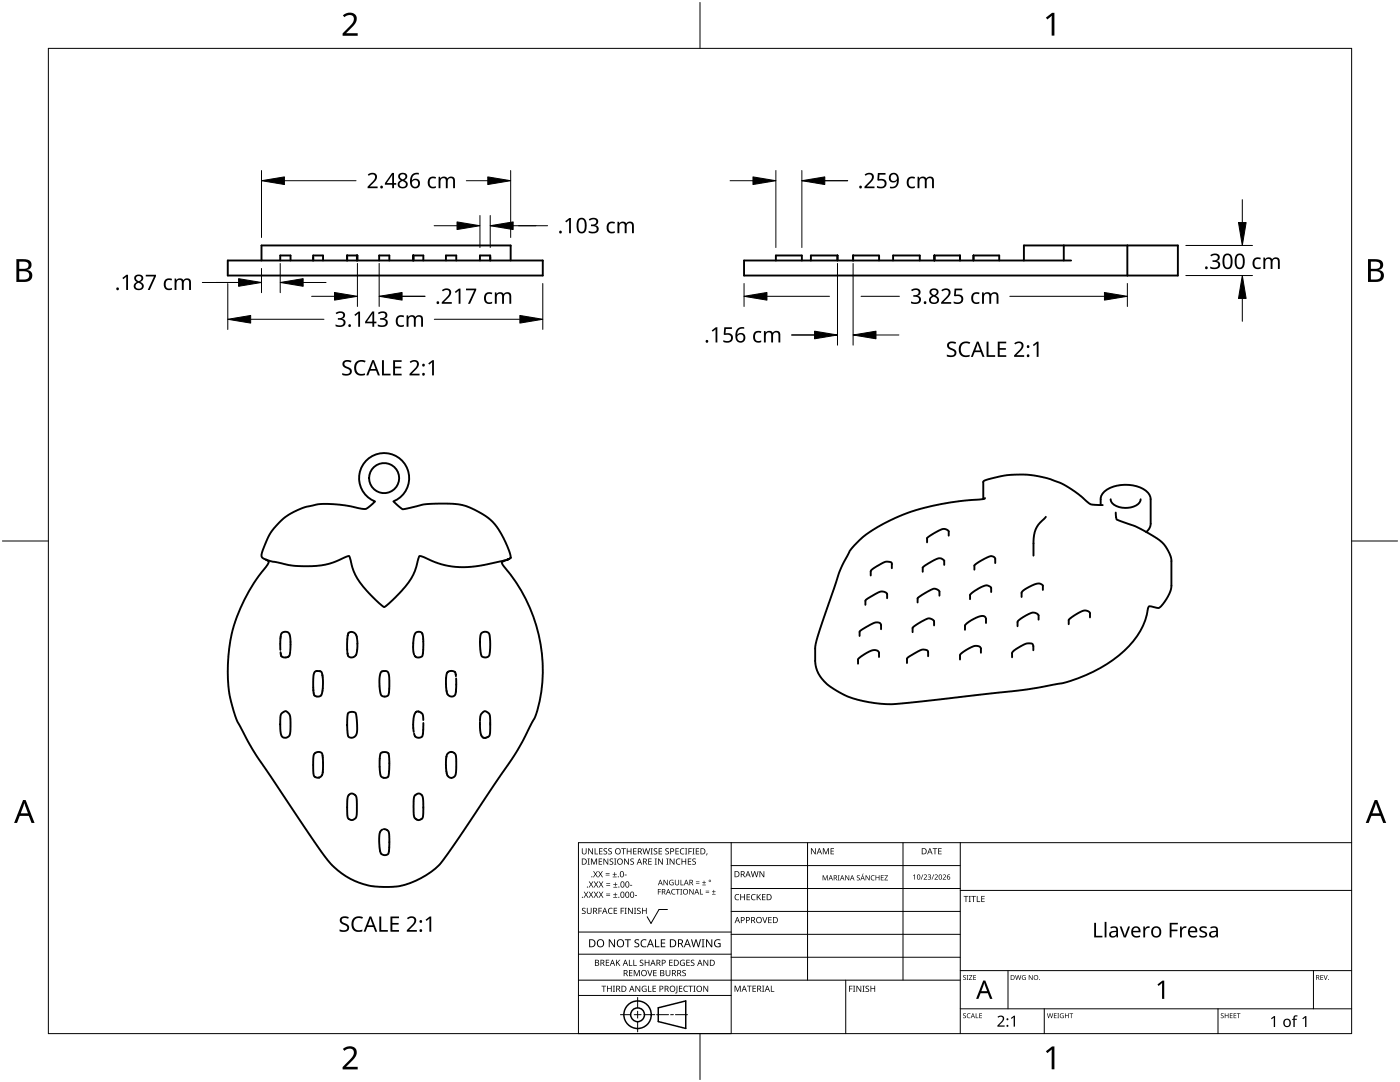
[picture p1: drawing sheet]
<svg xmlns="http://www.w3.org/2000/svg" width="279mm" height="216mm" viewBox="0 0 279 216" stroke-linecap="round" stroke-linejoin="round" font-family="sans-serif">
<g fill="none" stroke="#000" stroke-width=".38">
<path d="M45.5 52h62.8v3h-62.8zM52.2 52v-3h49.7v3M55.9 52v-1h2.1v1M62.5 51.3v.7v-1h2v1M69.3 51v1M69.3 51h2v1M71.2 51v1M71.3 51v1M75.7 52v-1h2v1M82.4 51l.1 1zM82.5 51h2v1M82.5 51v1"/>
<path d="M89 52v-1h2.1v1M95.8 52v-1h2v1M154.8 52v-1h5.2v1M167.1 51h-5.3v1M167.1 51v1zM167.1 51h.1M170.3 51h.1M170.3 51v1zM170.3 51h5.1v1M178.2 52v-1h5.4v1M186.5 51v1M186.5 51h.1"/>
<path d="M191.6 51v1zM191.6 51h-5.1M194.3 51v1zM194.3 51h.1M194.3 51h5.1v1M204.3 52v-3h30.8v6h-86.6v-3h65.3M212.3 49v3M225 49v6M196.2 99.6v-3.4a1.49 1.49 0 0 1 1.4-.7 19.5 19.5 0 0 1 19.9 5l.5 .2 1.7 .1M196.2 99.6a52.8 52.8 0 0 0-17.4 3.7 21.6 21.6 0 0 0-8.6 5.9l-.7 .9a29.6 29.6 0 0 0-3.2 7.7l-2.1 6a26.5 26.5 0 0 0-1.5 5.6v2.5a7.3 7.3 0 0 0 4.2 5.9 21.7 21.7 0 0 0 12.5 2.6l14.9-1.6a144.7 144.7 0 0 0 17.4-2.4 28.3 28.3 0 0 0 14.4-8.4 13.3 13.3 0 0 0 3.1-6.8l.3-.2 1.7 .3a6.5 6.5 0 0 0 2.6-4.4v-4.9a6.8 6.8 0 0 0-4.1-5.3l-.9-.6M196.6 99.4l-.4 .2M221.7 99.6a1.81 1.81 0 0 0 1.6 1.6 4.1 4.1 0 0 0 4.1-1l.2-.6"/>
<path d="M53.1 111.7l.5 .4-.1 .4a32.3 32.3 0 0 0-7.8 25.2l.9 4.1 1 2.5a75 75 0 0 0 7.1 11.6l5.9 8.9a67 67 0 0 0 6 8.1 15 15 0 0 0 23.2-3.2l7.7-11.5a93.8 93.8 0 0 0 8.5-13.8l.6-.9a29.4 29.4 0 0 0-1.7-24 48 48 0 0 0-4.7-7.1v-.3l.9-.4M53.1 111.7l1.3 .4a31.3 31.3 0 0 0 8.8 .8 21.5 21.5 0 0 0 6.4-2l.1 .1a14.8 14.8 0 0 0 4.8 8.3l.9 .8a2.22 2.22 0 0 0 1.3 1l1.3-1a20.5 20.5 0 0 0 4.8-6.1l.9-3h.5a18 18 0 0 0 14.2 1.4l3-.8-.3 .1M53.1 111.7a.98 .98 0 0 1-.8-1.6 12.8 12.8 0 0 1 11-9.4 27.5 27.5 0 0 1 9.1 .8l.6 .1 .3-.2 1.6-1.3a5 5 0 0 1-2.2-7.7 5 5 0 0 1 7.9 0 5 5 0 0 1-2.1 7.6l1 .9a1.23 1.23 0 0 0 1 .7l.5-.1a23.9 23.9 0 0 1 12-.5 12.1 12.1 0 0 1 7 5.4 11.7 11.7 0 0 1 1.9 4.8l-.8 .5M177 119.4v-.8a1.4 1.4 0 0 0-2-.2l-.9 .5a2.47 2.47 0 0 0-1.4 1v.8M178 113.4v-.9a.54 .54 0 0 0-.8-.4 6.2 6.2 0 0 0-3.2 1.5l-.2 .4v.8M187.5 118.9l-.1-1.1-.7-.3h-.4l-3.1 1.7-.1 1M188.4 112.7v-.8a1.3 1.3 0 0 0-2-.1l-2.2 1.3-.1 1M189.3 106.9v-.8a1.28 1.28 0 0 0-1.9-.2l-2.3 1.4-.1 .9M197.8 118.1v-.8a1.21 1.21 0 0 0-1.7-.3l-1.6 .9a1.27 1.27 0 0 0-.9 1.7M198.6 112.4v-.4a.74 .74 0 0 0-.7-1l-.8 .2a6.4 6.4 0 0 0-2.6 1.7v.8M208.1 117.7v-.9a1.42 1.42 0 0 0-1.8-.1 4.3 4.3 0 0 0-2.4 1.6v.8M208.7 103.1l-.1 .2a5.6 5.6 0 0 0-2.3 5.1v2.5"/>
<path d="M219.7 100.8a3 3 0 0 1 2.5-3.7 7.1 7.1 0 0 1 6.9 1.2l.3 .5 .2 .8v4.9a1.97 1.97 0 0 1-.8 1.6M219.7 100.8h.4M222.7 102.3l.2 1.4 3.5 1.2 2.4 1.2M56 129.7v-2.3a.99 .99 0 0 1 .7-1.3 .99 .99 0 0 1 1.2 .8v2.9M57.9 130a1.04 1.04 0 0 1-.5 1.1 1.04 1.04 0 0 1-1.3-.2l-.1-.8M63.2 139a.62 .62 0 0 1-.6-.7l-.1-2.3a2.07 2.07 0 0 1 .6-2.1h.5a.69 .69 0 0 1 .7 .9l.2 1.3-.1 1.7a.96 .96 0 0 1-1 1.2h-.2M69.3 130.1l.1 .7M69.4 126.8l-.1 3.1M69.4 126.8h.1M69.5 126.4l-.1 .4M69.5 126.4a.99 .99 0 0 1 1.1-.2 .99 .99 0 0 1 .6 .8l.1 .5M71.3 127.6v1.8a1.46 1.46 0 0 1-1 1.8h-.4l-.4-.4"/>
<path d="M75.7 136.9v-1a2.43 2.43 0 0 1 .4-1.9l.8-.1a.87 .87 0 0 1 .8 1.2l-.1 2.9a.87 .87 0 0 1-.7 1 .87 .87 0 0 1-1-.7l-.2-1.4M82.6 130.6l-.1-1.1 .1-2.3a1.01 1.01 0 0 1 .4-1 1.01 1.01 0 0 1 1 0h.1a5.1 5.1 0 0 1 .4 2.9l-.1 1.4a.9 .9 0 0 1-.7 .7 .9 .9 0 0 1-.9-.4M91 134.9l-.1-.3a.72 .72 0 0 0-.9-.7h-.2a.99 .99 0 0 0-.8 1.3v1.8M91 135.4v2.3a.98 .98 0 0 1-.9 1.3 .98 .98 0 0 1-1-1.2l-.1-.7M96.1 126.3a.99 .99 0 0 1 1.2-.1 .99 .99 0 0 1 .5 1.1 8.2 8.2 0 0 1-.2 3.6 .91 .91 0 0 1-1.1 .3 .91 .91 0 0 1-.6-.9 7.3 7.3 0 0 1 .1-3.9zM175.4 131.1v-.8a1.11 1.11 0 0 0-1.7-.4l-1.3 .7-1.1 .8-.1 1M175.8 125.6v-.9a1.1 1.1 0 0 0-1.8-.2l-1 .6a2.48 2.48 0 0 0-1.4 1v.8M185.2 130.9v-.6a.85 .85 0 0 0-1.3-.6l-1 .5a3.6 3.6 0 0 0-1.9 1.3v.8M186.4 124.8v-.7a1.15 1.15 0 0 0-1.7-.5l-.6 .3a3.8 3.8 0 0 0-2 1.4v.8M195.8 130.3v-.8a1.15 1.15 0 0 0-1.9-.4 4 4 0 0 0-2.3 1.7v.8M196.8 124.3v-.9a.96 .96 0 0 0-1.6-.3 6.2 6.2 0 0 0-2.6 1.7v.9M206.2 129.8v-1.1l-.5-.3a5.4 5.4 0 0 0-3.7 1.7v1.1"/>
<path d="M207.3 123.6v-.8a1.35 1.35 0 0 0-2-.3 4 4 0 0 0-2.2 1.6v.9M217.5 123.2v-.8a1.32 1.32 0 0 0-2-.3 5 5 0 0 0-2.2 1.6v.9M56.2 142.3a.84 .84 0 0 1 .9-.4 .84 .84 0 0 1 .7 .7l.2 2a2.89 2.89 0 0 1-.5 2.4 .89 .89 0 0 1-1 .2 .89 .89 0 0 1-.5-.9l-.1-1.7a3.4 3.4 0 0 1 .3-2.3zM62.5 152.7a3.2 3.2 0 0 0 .3 2.3l.9 .2M63.7 155.2h.1M64.4 151.6v-.8a.94 .94 0 0 0-1.1-.8 .94 .94 0 0 0-.8 1.1v1.5M64.5 151.8l-.1 1.8a1.39 1.39 0 0 1-.7 1.6M69.5 142.3a.98 .98 0 0 1 1.6 .2l.1 1.1a6.1 6.1 0 0 1-.2 3.1 .88 .88 0 0 1-1.1 .5 .88 .88 0 0 1-.5-1 10.7 10.7 0 0 1 .1-3.9zM69.6 158.6a.94 .94 0 0 1 1.1-.1 .94 .94 0 0 1 .5 1v.7a6.9 6.9 0 0 1-.2 3l-.8 .4-.6-.2a2.43 2.43 0 0 1-.3-1.9 4.8 4.8 0 0 1 .3-2.9zM76.3 150.1l-.3 .2-.2 .7v2.2l.1 1.4a.92 .92 0 0 0 1.5 .5M76.4 150.1a.84 .84 0 0 1 .9 0 .84 .84 0 0 1 .3 .8l.1 2.6-.3 1.5M82.8 158.7a.93 .93 0 0 1 1.2-.2 .93 .93 0 0 1 .4 1l.1 2.7a1 1 0 0 1-.6 1.3l-.1 .1a1.01 1.01 0 0 1-1.2-1.1l-.1-.7a6.3 6.3 0 0 1 .3-3.1z"/>
<path d="M83 142.1l-.1 .1a7.1 7.1 0 0 0-.3 3.9M83 142.1h.1M83.2 142l-.2 .1M83.5 142h-.3M83.5 142h.1M83.6 142a1.29 1.29 0 0 1 .9 1.7M84.5 144.3l-.1 2a.88 .88 0 0 1-.6 .9 .88 .88 0 0 1-1.1-.5l-.1-.3M89 153.3l.1 .9a1.05 1.05 0 0 0 1 1M89.1 151l-.1 2.2M89.1 151h.1M90.1 150a1.04 1.04 0 0 0-1 1M90.1 150h.1"/>
<path d="M90.1 150a1.11 1.11 0 0 1 .9 1.5l.1 1.1a3.1 3.1 0 0 1-.4 2.4l-.6 .2M95.8 144l.1 2.3 .3 .6 .4 .3M95.8 143.8v-.6a1.04 1.04 0 0 1 1.3-1.2l.3 .2a3.6 3.6 0 0 1 .4 2.7v.9a1.06 1.06 0 0 1-.9 1.4M96.6 147.2h.2M96.9 147.2h-.1M76.3 165.5l-.3 .3a7.6 7.6 0 0 0-.1 4.3 .98 .98 0 0 0 1.5 .4M76.6 165.4a1.1 1.1 0 0 1 1.1 1.5v2.4l-.2 1.1"/>
<circle cx="76.7" cy="95.4" r="3"/>
</g>
<path d="M9.7 9.7h260v196.5h-260z" fill="none" stroke="#000" stroke-width=".2"/>
<path d="M139.7 .5v9.2M.5 108h9.2M269.7 108h9.2M139.7 206.2v9.2" fill="none" stroke="#000" stroke-width=".2"/>
<g fill="#000">
<path d="M68.4 3.1a1.64 1.64 0 0 1 2.8 .4 2.52 2.52 0 0 1-1.2 2.2l-.9 .9h2.3v.5h-3v-.4l1.2-1.2a1.95 1.95 0 0 0 .9-2.2 1.23 1.23 0 0 0-1.8 .1zM208.7 3.5l1.3-.9h.4v4.5h-.5v-4l-.9 .8zM68.4 209.3a1.64 1.64 0 0 1 2.8 .4 2.52 2.52 0 0 1-1.2 2.2l-.9 1h2.3v.5h-3v-.5l1.2-1.2a1.95 1.95 0 0 0 .9-2.1 1.23 1.23 0 0 0-1.8 .1zM208.7 209.8l1.3-1h.4v4.6h-.5v-4l-.9 .7z"/>
<path d="M3.3 51.7h1.3a1.28 1.28 0 0 1 1.7 1.3 1.04 1.04 0 0 1-.9 .9 1.23 1.23 0 0 1 1 1.5 1.23 1.23 0 0 1-1.5 .9h-1.6zM3.8 54.1v1.7h1a.86 .86 0 0 0 1-.9 .86 .86 0 0 0-1.1-.8zM3.8 52.2v1.4h.9a.78 .78 0 0 0 1-.7 .78 .78 0 0 0-1.1-.7z"/>
<path d="M273 51.7h1.3a1.28 1.28 0 0 1 1.7 1.3 1.04 1.04 0 0 1-.8 .9 1.23 1.23 0 0 1 1 1.5 1.23 1.23 0 0 1-1.6 .9h-1.6zM273.6 54.1v1.7h.9a.86 .86 0 0 0 1.1-.9 .86 .86 0 0 0-1.1-.8zM273.6 52.2v1.4h.8a.78 .78 0 0 0 1-.7 .78 .78 0 0 0-1.1-.7z"/>
<path d="M4.6 159.6h.5l1.8 4.6h-.6l-.6-1.4h-1.8l-.5 1.4h-.6zM4.8 160.2l-.7 2.1h1.5z"/>
<path d="M274.3 159.6h.6l1.7 4.6h-.6l-.5-1.4h-1.8l-.6 1.4h-.5zM274.6 160.2l-.7 2.1h1.4z"/>
</g>
<g fill="none" stroke="#000" stroke-width=".2">
<path d="M145.9 168.1v38.1h-30.5v-38.1h154.3M145.9 172.7h45.7M145.9 177.3h45.7M161.2 168.1v27.5M180.2 168.1v27.5M191.6 168.1v38.1M191.6 177.7h78.1M115.4 198.6h30.5M115.4 195.6h76.2M115.4 190.4h30.5M115.4 186h30.5M127.3 199v2.1"/>
<path d="M133.2 181.5h-1.7l-1.6 2.8-.7-1.4M145.9 181.9h45.7M145.9 186.4h45.7M145.9 191h45.7M168.8 195.6v10.6M191.6 193.7h78.1M201.2 193.7v7.6M262.1 193.7v7.6M123.8 202.5h2.1M126.6 202.5h1.3M127.3 201.8v1.4M127.3 203.8v2.1"/>
<path d="M128.6 202.5h2.1M131 202.5h2.4M133.8 202.5h.6M134.8 202.5h2.4M191.6 201.3h78.1M208.4 201.3v4.9M243.1 201.3v4.9"/>
</g>
<g fill="#000">
<path d="M116.1 169.3h.2v.8a.32 .32 0 0 0 .3 .3 .32 .32 0 0 0 .3-.3v-.8h.2v.8a.47 .47 0 0 1-.5 .4 .47 .47 0 0 1-.5-.5zM116.5 177.9h.2l.3 .5 .3-.5h.1l-.4 .6 .4 .6h-.1l-.3-.5-.4 .5h-.1l.4-.6zM117.3 171.3h.4l-.1 .1v1l.1 .1h-.4l.1-.1v-1zM117.4 169.3h.2l.6 1v-1h.1v1.2h-.1l-.7-1v1h-.1zM117.5 177.9h.2l.3 .5 .3-.5h.1l-.4 .6 .4 .6h-.1l-.4-.5-.3 .5h-.1l.4-.6zM117.5 175.9h.2l.3 .5 .3-.5h.1l-.4 .6 .5 .6h-.2l-.3-.5-.4 .5h-.1l.4-.6zM117.9 171.3h.3l.3 1 .4-1h.3v1.2h-.2v-1l-.4 1h-.1l-.4-1v1h-.2zM118.7 169.3h.1v1h.6v.2h-.7zM118.4 173.8h.1l.3 .5 .3-.5h.2l-.4 .6 .4 .7h-.1l-.4-.6-.3 .6h-.1l.4-.7zM118.5 177.9h.2l.2 .5 .3-.5h.2l-.4 .6 .4 .6h-.1l-.4-.5-.3 .5h-.1l.4-.6zM118.5 175.9h.2l.3 .5 .3-.5h.1l-.4 .6 .4 .6h-.1l-.3-.5-.4 .5h-.1l.4-.6zM119.5 171.3h.7v.1h-.6v.4h.5v.2h-.5v.4h.6v.1h-.7z"/>
<path d="M119.6 169.3h.6v.1h-.5v.4h.5v.1h-.5v.4h.5v.2h-.6zM119.4 173.8h.1l.3 .5 .3-.5h.2l-.4 .6 .4 .7h-.1l-.4-.6-.3 .6h-.2l.5-.7zM119.5 177.9h.1l.3 .5 .3-.5h.2l-.4 .6 .4 .6h-.1l-.4-.5-.3 .5h-.1l.4-.6zM119.5 175.9h.2l.3 .5 .3-.5h.1l-.4 .6 .4 .6h-.1l-.4-.5-.3 .5h-.1l.4-.6zM120.9 174.6h.8v.1h-.8zM120.9 174.2h.8v.1h-.8zM121 178.7h.8v.1h-.8zM121 178.3h.8v.1h-.8zM121 176.6h.8v.1h-.8zM121 176.3h.8v.1h-.8zM120.5 169.4l.4-.1h.3l-.1 .1a.25 .25 0 0 0-.4-.1 .25 .25 0 0 0 0 .4l.4 .3 .1 .2-.3 .3-.5-.1v-.1h.2a.27 .27 0 0 0 .4-.1 .27 .27 0 0 0-.3-.3l-.2-.2zM120.4 171.3h.2l.7 1-.1-1h.2v1.2h-.2l-.6-1v1h-.2z"/>
<path d="M121.4 169.4l.5-.1h.2v.1a.25 .25 0 0 0-.4-.1 .25 .25 0 0 0 0 .4l.4 .3v.2l-.2 .3-.5-.1v-.1h.1a.27 .27 0 0 0 .5-.1 .27 .27 0 0 0-.4-.3l-.2-.2zM122.3 174.9h.8v.2h-.8zM122.4 179h.8v.1h-.8zM122.4 177h.8v.1h-.8zM121.7 171.4l.4-.1 .3 .1-.1 .1a.25 .25 0 0 0-.4-.1 .25 .25 0 0 0 0 .4 .42 .42 0 0 1 .5 .5 .42 .42 0 0 1-.7 .2l-.1-.2 .2 .1a.27 .27 0 0 0 .5-.2 .27 .27 0 0 0-.4-.3l-.2-.2zM122.6 174h.1v.4h.4v.1h-.4v.4h-.1v-.4h-.3v-.1h.3zM122.7 178.1h.1v.4h.4v.1h-.4v.3h-.1v-.3h-.3v-.1h.3zM122.7 176.1h.2v.3h.3v.2h-.3v.3h-.2v-.3h-.3v-.2h.3zM122.6 171.3h.4l-.1 .1v1l.1 .1h-.4l.1-.1v-1zM124 169.3h.9v.1h-.4v1.1h-.1v-1.1h-.4zM124.7 174.5h.4v.2h-.4zM124.6 171.3h.1l.7 1v-1h.1v1.2h-.2l-.6-1v1h-.1z"/>
<path d="M125.7 176.6h.5v.1h-.5zM125.1 169.3h.1v.5h.7v-.5h.1v1.2h-.1v-.6h-.7v.6h-.1zM125.8 171.4l.5-.1 .2 .1v.1a.25 .25 0 0 0-.4-.1 .25 .25 0 0 0 0 .4 .42 .42 0 0 1 .4 .5 .42 .42 0 0 1-.7 .2v-.2l.1 .1a.27 .27 0 0 0 .5-.2 .27 .27 0 0 0-.4-.3l-.2-.2zM126.7 178.6h.4v.2h-.4zM126.4 169.3h.6v.1h-.5v.4h.5v.1h-.5v.4h.5v.2h-.6zM128.2 169.3h.2l.2 1 .3-1h.2l.2 1 .3-1h.1l-.3 1.2h-.1l-.3-1.1-.3 1.1h-.2zM129.4 171.3h.7v.1h-.6v.4h.5v.2h-.5v.4h.6v.1h-.7zM129.8 169.3h.5l-.2 .1v1l.2 .1h-.5l.2-.1v-1zM130.7 171.3h.4l-.1 .1v1l.1 .1h-.4l.1-.1v-1zM130.5 169.4l.4-.1h.3l-.1 .1a.25 .25 0 0 0-.4-.1 .25 .25 0 0 0 0 .4l.4 .3 .1 .2-.2 .3-.6-.1v-.1h.2a.27 .27 0 0 0 .4-.1 .27 .27 0 0 0-.3-.3l-.2-.2zM131.3 177.4h.6v.1h-.5v.4h.5v.1h-.5v.5h-.1zM131.4 169.3h.7v.1h-.5v.4h.5v.1h-.5v.4h.5v.2h-.7z"/>
<path d="M131.3 171.3h.2l.7 1v-1h.1v1.2h-.2l-.6-1v1h-.2zM132.4 175.6h.2l.6 .9v-.9h.1v1h-.2l-.6-.9v.9h-.1zM133 171.3h.4l-.1 .1v1l.1 .1h-.4l.1-.1v-1zM132.8 169.4l.4-.1h.3l-.1 .1a.25 .25 0 0 0-.3-.1 .25 .25 0 0 0 0 .4l.4 .3v.2l-.2 .3-.5-.1v-.1h.1a.27 .27 0 0 0 .5-.1 .27 .27 0 0 0-.4-.3l-.2-.2zM133.7 175.7l.5-.2 .2 .1v.1a.45 .45 0 0 0-.7 .4 .45 .45 0 0 0 .6 .4v-.3h-.2v-.1h.3v.5a.6 .6 0 0 1-.8-.1 .6 .6 0 0 1 .1-.8zM134.1 177.5l.4-.1h.3l-.1 .2a.44 .44 0 0 0-.6 .4 .44 .44 0 0 0 .6 .3 .52 .52 0 0 1-.7 0 .52 .52 0 0 1 .1-.8zM133.6 171.3h.2l.7 1v-1h.1v1.2h-.2l-.6-1v1h-.2zM134.9 177.4h.8v.1h-.4v1h-.1v-1h-.3zM135 171.5l.5-.2 .3 .1-.1 .1a.49 .49 0 0 0-.7 .4 .49 .49 0 0 0 .7 .5 .52 .52 0 0 1-.6 0 .52 .52 0 0 1-.2-.6zM134.8 169.3h.7v.1h-.6v.4h.5v.1h-.5v.4h.6v.2h-.7zM134.7 175.6h.1v.7a.28 .28 0 0 0 .3 .2 .28 .28 0 0 0 .3-.2v-.7h.1v.7a.42 .42 0 0 1-.4 .4 .42 .42 0 0 1-.4-.4zM135.8 175.6h.2v.9h.4v.1h-.6z"/>
<path d="M135.8 177.4h.3l-.1 .1v.9l.1 .1h-.3l.1-.1v-.9zM135.8 169.4l.4-.1h.4l-.1 .1h-.2a.49 .49 0 0 0-.4 .6 .49 .49 0 0 0 .7 .3 .52 .52 0 0 1-.7 .1 .52 .52 0 0 1-.2-.6zM136 171.3h.2v.5h.6v-.5h.1v1.2h-.1v-.5h-.6v.5h-.2zM136.7 169.3h.5l-.2 .1v1l.2 .1h-.5l.2-.1v-1zM137.4 169.3h.7v.1h-.6v.4h.5v.2h-.5v.5h-.1zM137.3 171.3h.7v.1h-.6v.4h.5v.2h-.5v.4h.6v.1h-.7zM137.6 177.4h.1l.6 .9v-.9h.1v1.1h-.1l-.6-.9v.9h-.1zM138.2 169.3h.4l-.1 .1v1l.1 .1h-.4l.1-.1v-1zM138.9 176.2h.7v.1h-.7zM138.9 175.9h.7v.1h-.7zM138.2 171.4l.4-.1 .3 .1-.1 .1a.25 .25 0 0 0-.4-.1 .25 .25 0 0 0 0 .4 .42 .42 0 0 1 .5 .5 .42 .42 0 0 1-.7 .2l-.1-.2 .2 .1a.27 .27 0 0 0 .5-.2 .27 .27 0 0 0-.4-.3l-.2-.2zM138.9 169.3h.6v.1h-.5v.4h.5v.1h-.5v.4h.5v.2h-.6z"/>
<path d="M139.7 177.4h.1v1h.5v.1h-.6zM140.1 176.5h.8v.1h-.8zM140.5 175.7h.1v.3h.3v.2h-.3v.3h-.1v-.3h-.4v-.2h.4zM140.8 178h.7v.2h-.7zM140.8 177.7h.7v.1h-.7zM141 170.3h.2l-.3 .4zM142.1 178.4h.7v.1h-.7zM142.4 177.6h.1v.3h.3v.1h-.3v.3h-.1v-.3h-.3v-.1h.3zM146.8 178.6l.4-.2 .3 .1v.1a.49 .49 0 0 0-.7 .4 .49 .49 0 0 0 .7 .5 .52 .52 0 0 1-.7 0 .52 .52 0 0 1-.2-.6zM147.7 178.4h.2v.5h.6v-.5h.2v1.2h-.2v-.5h-.6v.5h-.2zM149 178.4h.7v.1h-.5v.4h.4v.2h-.4v.4h.5v.1h-.7zM150 178.6l.5-.2 .3 .1-.1 .1a.49 .49 0 0 0-.7 .4 .49 .49 0 0 0 .8 .5 .52 .52 0 0 1-.7 0 .52 .52 0 0 1-.2-.6z"/>
<path d="M149.8 173.8h.2l.3 1.1 .2-1.1h.2l.3 1.1 .2-1.1h.2l-.3 1.2h-.2l-.3-1-.3 1h-.1zM151 178.4h.2v.6l.5-.6h.2l-.5 .5 .5 .7h-.2l-.4-.6-.1 .6h-.2zM151.6 173.8h.1l.7 1v-1h.1v1.2h-.1l-.7-1v1h-.1zM152.1 178.4h.7v.1h-.6v.4h.5v.2h-.5v.4h.6v.1h-.7zM161.8 169.3h.2l.7 1v-1h.1v1.2h-.2l-.6-1v1h-.2zM164.2 174.6h.2l.3 .9 .3-.9h.2v1.1h-.1v-.9l-.5 .9-.3-.9v.9h-.1zM164.2 169.3h.2l.4 .9 .4-.9h.2v1.2h-.1v-1.1l-.4 1.1h-.1l-.4-1.1v1.1h-.2zM165.8 169.3h.6v.1h-.5v.4h.5v.1h-.5v.4h.5v.2h-.6zM167.2 174.6h.4l-.2 .1v.9l.2 .1h-.4l.1-.1v-.9zM168.7 174.6h.1l.6 .9v-.9h.1v1.1h-.2l-.5-.9v.9h-.1zM171 174.7l.4-.1 .2 .1v.1a.24 .24 0 0 0-.4-.1 .24 .24 0 0 0-.1 .3 .24 .24 0 0 0 .3 .1l.2 .2-.1 .3-.4 .1-.1-.2a.26 .26 0 0 0 .4 .1 .26 .26 0 0 0 .1-.4 .26 .26 0 0 0-.4-.1zM172.2 174.3h.1l-.2 .3z"/>
<path d="M172.7 174.6h.2l.5 .9v-.9h.2v1.1h-.2l-.5-.9v.9h-.2zM173.9 174.8l.4-.2 .2 .1v.1a.41 .41 0 0 0-.6 .4 .41 .41 0 0 0 .6 .3 .48 .48 0 0 1-.7 0 .48 .48 0 0 1 .1-.7zM174.7 174.6h.2v.5h.5v-.5h.1v1.1h-.1v-.5h-.5v.5h-.2zM175.8 174.6h.6v.2h-.5v.3h.4v.1h-.4v.4h.5v.1h-.6zM176.5 174.6h.7l-.5 .9h.5v.2h-.7l.5-.9h-.5zM182.2 174.7l.4-.2v1h-.1v-.9l-.2 .2zM184.1 174.5h.2l-.4 1h-.1zM184.4 174.6a.37 .37 0 0 1 .5 0 .37 .37 0 0 1-.2 .6l-.2 .2h.5v.1h-.7l.3-.4a.27 .27 0 0 0 .3-.3 .27 .27 0 0 0-.4-.2zM185.2 174.6h.5l.1 .2-.2 .2a.32 .32 0 0 1 .2 .4 .32 .32 0 0 1-.5 .1l-.1-.1a.26 .26 0 0 0 .3 .1 .26 .26 0 0 0 .1-.4l-.3-.2a.23 .23 0 0 0 .3 0 .23 .23 0 0 0-.1-.4 .23 .23 0 0 0-.3 .2zM186.3 174.5h.1l-.4 1h-.1zM186.1 169.3h.9v.1h-.3v1.1h-.2v-1.1h-.4zM186.5 174.6a.37 .37 0 0 1 .6 0 .37 .37 0 0 1-.2 .6l-.2 .2h.5v.1h-.7l.3-.4a.27 .27 0 0 0 .2-.3 .27 .27 0 0 0-.3-.2z"/>
<path d="M187.2 169.3h.7v.1h-.5v.4h.5v.1h-.5v.4h.5v.2h-.7zM188.2 174.6a.37 .37 0 0 1 .5 0 .37 .37 0 0 1-.2 .6l-.2 .2h.5v.1h-.7l.3-.4a.27 .27 0 0 0 .3-.3 .27 .27 0 0 0-.4-.2zM192.3 178.8h.9v.1h-.3v1.1h-.2v-1.1h-.4zM193.3 178.8h.5l-.2 .1v1l.2 .1h-.5l.2-.1v-1zM193.8 178.8h1v.1h-.4v1.1h-.2v-1.1h-.4zM194.9 178.8h.2v1.1h.5v.1h-.7zM195.8 178.8h.7v.1h-.5v.4h.5v.1h-.5v.5h.5v.1h-.7zM116.2 181.3l.4-.2 .3 .1-.1 .1a.25 .25 0 0 0-.4-.1 .25 .25 0 0 0 0 .4l.4 .2 .1 .3-.3 .3-.5-.1v-.1h.2a.27 .27 0 0 0 .4-.1 .27 .27 0 0 0-.3-.3l-.2-.2zM117.1 181.1h.2v.8a.32 .32 0 0 0 .3 .3 .32 .32 0 0 0 .3-.3v-.8h.2v.8a.47 .47 0 0 1-.5 .5 .47 .47 0 0 1-.5-.5zM119.4 181.1h.7v.2h-.5v.4h.5v.1h-.5v.6h-.2zM120 196.7h1v.1h-.4v1.1h-.2v-1.1h-.4zM120.9 191.5h.7v.1h-.5v.4h.4v.2h-.4v.4h.5v.1h-.7z"/>
<path d="M121.5 181.3l.4-.2 .4 .1-.1 .1a.49 .49 0 0 0-.7 .5 .49 .49 0 0 0 .7 .4 .52 .52 0 0 1-.6 .1 .52 .52 0 0 1-.3-.6zM121.1 196.7h.2v.5h.6v-.5h.2v1.2h-.2v-.6h-.6v.6h-.2zM121.5 187.4h.2l.9 1.3v-1.3h.1v1.6h-.2l-.8-1.3v1.3h-.2zM122.3 196.7h.4l-.1 .1v1l.1 .1h-.4l.2-.1v-1zM122.5 181.1h.7v.2h-.6v.4h.5v.1h-.5v.4h.6v.2h-.7zM122.9 191.5h.2v.6l.5-.6h.2l-.5 .5 .5 .7h-.2l-.4-.6-.1 .6h-.2zM123.9 181.1h.6v.2h-.5v.4h.5v.1h-.5v.6h-.1zM124.7 181.1h.4l-.2 .2v.9l.2 .2h-.4l.1-.2v-.9zM124.7 187.4h1.2v.2h-.5v1.4h-.2v-1.4h-.5zM125.5 191.5h.2v1.1h.5v.1h-.7zM125.5 193.6h.7v.1h-.5v.4h.5v.1h-.5v.4h.5v.2h-.7zM125.3 181.1h.2l.7 1.1-.1-1.1h.2v1.3h-.2l-.6-1v1h-.2z"/>
<path d="M126.4 191.5h.2v1.1h.5v.1h-.7zM126.5 181.1h.5l-.2 .2v.9l.2 .2h-.5l.2-.2v-.9zM126.5 193.6h.2l.4 1 .4-1h.2v1.2h-.2v-1.1l-.4 1.1h-.1l-.4-1.1v1.1h-.1zM126.7 187.6l.3-.2 .6 .1-.2 .1a.33 .33 0 0 0-.6 .2 .33 .33 0 0 0 .4 .4 .47 .47 0 0 1 .4 .6 .47 .47 0 0 1-.7 .2h-.3v-.2h.2a.35 .35 0 0 0 .6-.2 .35 .35 0 0 0-.5-.4l-.3-.2zM126.8 196.7h.2l.6 1v-1h.2v1.2h-.2l-.7-1 .1 1h-.2zM127.2 181.3l.4-.2 .3 .1-.1 .1a.25 .25 0 0 0-.4-.1 .25 .25 0 0 0 0 .4l.4 .2 .1 .3-.3 .3-.5-.1v-.1h.2a.27 .27 0 0 0 .4-.1 .27 .27 0 0 0-.3-.3l-.2-.2zM127.7 191.6l.5-.1 .2 .1v.1a.25 .25 0 0 0-.4-.1 .25 .25 0 0 0 0 .4l.4 .2v.3l-.2 .2h-.5v-.2l.1 .1a.27 .27 0 0 0 .5-.2 .27 .27 0 0 0-.4-.3l-.2-.2zM128 187.6l.6-.2 .4 .1v.2a.64 .64 0 0 0-1 .5 .64 .64 0 0 0 1 .6v.2a.83 .83 0 0 1-1.1-.3 .83 .83 0 0 1 .1-1.1zM128.2 196.8l.6-.1 .2 .1v.1a.5 .5 0 0 0-.8 .4 .5 .5 0 0 0 .7 .5v-.4h-.3v-.1h.4v.6a.66 .66 0 0 1-.8-.2 .66 .66 0 0 1 0-.9zM128.1 181.1h.2v.6h.6v-.6h.2v1.3h-.2v-.6h-.6v.6h-.2zM129.2 193.6h.1l.4 1 .3-1h.2l-.4 1.2h-.2zM129.3 196.7h.2v1.1h.5v.1h-.7z"/>
<path d="M128.7 191.5h.1v.5h.6v-.5h.2v1.2h-.2v-.5h-.6v.5h-.1zM130.7 187.4h.2v1.4h.7v.2h-.9zM130.2 196.7h.7v.1h-.5v.4h.5v.1h-.5v.5h.5v.1h-.7zM130.4 193.6h.6v.1h-.5v.4h.5v.1h-.5v.4h.5v.2h-.6zM131.9 187.4h.9v.2h-.7v.5h.6v.2h-.6v.5h.7v.2h-.9zM132.8 193.6h.2v.7a.32 .32 0 0 0 .3 .4 .32 .32 0 0 0 .3-.4v-.7h.2v.7a.47 .47 0 0 1-.5 .5 .47 .47 0 0 1-.5-.5zM133.5 191.5h.7v.1h-.5v.4h.5v.2h-.5v.4h.5v.1h-.7zM135 196.7h.2v1.3l-.1 .2h-.3l-.1-.1 .3-.2zM135.5 196.7h.7v.1h-.5v.4h.4v.1h-.4v.5h.5v.1h-.7zM135.8 191.7l.5-.2 .4 .1-.1 .1a.5 .5 0 0 0-.8 .4 .5 .5 0 0 0 .7 .5v-.4h-.2v-.1h.4v.6a.66 .66 0 0 1-.9-.1 .66 .66 0 0 1 0-.9zM136.2 193.7l.4-.2 .3 .1-.1 .1a.25 .25 0 0 0-.4-.1 .25 .25 0 0 0 0 .4 .42 .42 0 0 1 .5 .6 .42 .42 0 0 1-.7 .2l-.1-.2h.2a.27 .27 0 0 0 .5-.1 .27 .27 0 0 0-.4-.3l-.2-.2zM136.5 196.8l.5-.1 .3 .1-.1 .1a.49 .49 0 0 0-.7 .4 .49 .49 0 0 0 .8 .4 .52 .52 0 0 1-.7 .1 .52 .52 0 0 1-.2-.6z"/>
<path d="M137 191.5h.7v.1h-.6v.4h.5v.2h-.5v.4h.6v.1h-.7zM137.4 196.7h.9v.1h-.4v1.1h-.1v-1.1h-.4zM137.9 191.6l.4-.1 .3 .1-.1 .1a.25 .25 0 0 0-.4-.1 .25 .25 0 0 0 0 .4l.4 .2 .1 .3-.2 .2h-.6v-.2l.2 .1a.27 .27 0 0 0 .5-.2 .27 .27 0 0 0-.4-.3l-.2-.2zM138.4 196.7h.4l-.1 .1v1l.1 .1h-.4l.1-.1v-1zM137.9 187.4h.2l.3 1.4 .4-1.4h.2l.4 1.4 .3-1.4h.2l-.4 1.6h-.2l-.4-1.3-.4 1.3h-.2zM140 187.4h.6l-.2 .2v1.3l.2 .1h-.6l.2-.1v-1.3zM140.4 196.7h.1l.7 1v-1h.1v1.2h-.1l-.7-1v1h-.1zM140.4 191.5h.2l.6 1v-1h.1v1.2h-.1l-.7-1v1h-.1zM140.9 187.4h.2l.9 1.3v-1.3h.2v1.6h-.3l-.8-1.3v1.3h-.2zM142.7 187.6l.7-.2 .4 .1-.1 .2a.65 .65 0 0 0-1 .5 .65 .65 0 0 0 .9 .6v-.4h-.3v-.2h.5v.7a.86 .86 0 0 1-1.1-.1 .86 .86 0 0 1 0-1.2zM146.6 196.7h.2l.4 1 .4-1h.2v1.2h-.1v-1.1l-.4 1.1h-.2l-.4-1.1v1.1h-.1zM149.1 196.7h.9v.1h-.4v1.1h-.1v-1.1h-.4z"/>
<path d="M150.2 196.7h.7v.1h-.6v.4h.5v.1h-.5v.5h.6v.1h-.7zM152.1 183h.2l.3 1 .4-1h.2l-.5 1.2h-.1zM152.1 196.7h.4l-.1 .1v1l.1 .1h-.4l.1-.1v-1zM153.8 196.7h.2v1.1h.5v.1h-.7zM153.3 183h.7v.1h-.5v.4h.5v.1h-.5v.5h.5v.1h-.7zM169.5 196.7h.6v.1h-.5v.5h.5v.1h-.5v.5h-.1zM170.2 196.7h.5l-.2 .1v1l.2 .1h-.5l.2-.1v-1zM170.9 196.7h.2l.6 1v-1h.2v1.2h-.2l-.6-1v1h-.2zM172.1 196.7h.5l-.2 .1v1l.2 .1h-.5l.2-.1v-1zM172.8 196.8l.4-.1h.2v.2a.25 .25 0 0 0-.4-.1 .25 .25 0 0 0 0 .4l.4 .2 .1 .3-.3 .2h-.5v-.2l.2 .1a.27 .27 0 0 0 .4-.2 .27 .27 0 0 0-.3-.3l-.3-.2zM173.7 196.7h.2v.5h.6v-.5h.2v1.2h-.2v-.6h-.6v.6h-.2zM192.2 194.7l.4-.1h.2l-.1 .1a.24 .24 0 0 0-.3 0 .24 .24 0 0 0-.1 .3 .24 .24 0 0 0 .4 .1l.1 .1-.1 .3h-.4l-.1-.1a.24 .24 0 0 0 .3 .1 .24 .24 0 0 0 .1-.3l-.4-.3z"/>
<path d="M192.9 194.6h.4l-.1 .1v.7l.1 .1h-.4l.1-.1v-.7zM193.4 194.6h.6l-.5 .8h.6v.1h-.7l.5-.8h-.5zM194.2 194.6h.6v.1h-.4v.3h.4v.1h-.4v.3h.4v.1h-.6zM202.6 194.6h.1l.2 .8 .2-.8h.2l.2 .8 .2-.8h.1l-.2 .9h-.2l-.2-.8-.2 .8h-.2zM204.1 194.7l.3-.1h.3l-.1 .1a.4 .4 0 0 0-.6 .4 .4 .4 0 0 0 .6 .3v-.3l-.2-.1h.3v.5a.53 .53 0 0 1-.7-.1 .53 .53 0 0 1 .1-.7zM205.3 194.6h.2l.5 .8v-.8h.1v.9h-.2l-.5-.8v.8h-.1zM218.4 184.1h.3v2.6h1.3v.4h-1.6zM223.5 184.9h.3l.7 1.8 .6-1.8h.4l-.8 2.2h-.4zM228.2 184.9h.3v.4l.4-.4 .6-.1-.1 .4h-.5l-.3 .3-.1 1.6h-.3zM231 196.4l1-.7h.4v3.6h-.5v-3.2l-.7 .6zM233.4 184.1h1.7v.4h-1.3v1h1.2v.3h-1.2v1.3h-.4zM235.5 184.9h.3l.1 .4 .3-.4 .6-.1-.1 .4h-.4l-.3 .3-.1 1.6h-.4z"/>
<path d="M239.5 185.1a1.29 1.29 0 0 1 1.4-.1l-.1 .3-.5-.2a.35 .35 0 0 0-.6 .2 .35 .35 0 0 0 .4 .4l.7 .4 .1 .3a1 1 0 0 1-1.5 .6v-.4l.7 .2 .4-.1v-.4l-.5-.2a.65 .65 0 0 1-.5-1zM263.5 194.6h.6v.1h-.5v.3h.4v.1h-.4v.3h.5v.1h-.6zM264.1 194.6h.2l.2 .8 .3-.8h.2l-.4 .9h-.1zM192.2 202.3l.4-.1h.2l-.1 .1a.24 .24 0 0 0-.3 0 .24 .24 0 0 0-.1 .3 .24 .24 0 0 0 .4 .1l.1 .2-.1 .2-.4 .1-.1-.2a.24 .24 0 0 0 .3 .1 .24 .24 0 0 0 .1-.3l-.4-.2zM193.1 202.3l.6-.1-.3 .1a.4 .4 0 0 0-.3 .5 .4 .4 0 0 0 .5 .2 .46 .46 0 0 1-.6 0 .46 .46 0 0 1 .1-.7zM194.7 202.2h.1v.8h.5v.2h-.6zM195.4 202.2h.6v.1h-.4v.3h.4v.1h-.4v.4h.4v.1h-.6zM199.1 202.9a.76 .76 0 0 1 1.2 0 .76 .76 0 0 1-.3 1.1l-.6 .6h1.1v.3h-1.5v-.3l.8-.8a.52 .52 0 0 0 .3-.8 .52 .52 0 0 0-.9 .1zM201.7 203.1l.6-.4h.3v2.2h-.3v-1.9l-.4 .3zM209 202.2h.1l.2 .8 .2-.8h.1l.3 .8 .2-.8h.1l-.3 1h-.1l-.2-.9-.3 .9h-.1zM210.3 202.2h.6v.1h-.4v.3h.3v.1h-.3v.4h.4v.1h-.6zM211 202.2h.4l-.2 .1v.8l.2 .1h-.4l.1-.1v-.8z"/>
<path d="M211.6 202.3l.7-.1-.1 .1a.4 .4 0 0 0-.6 .4 .4 .4 0 0 0 .6 .3v-.2l-.2-.2h.3v.5a.53 .53 0 0 1-.7-.1 .53 .53 0 0 1 0-.7zM212.5 202.2h.2v.4h.5v-.4h.1v1h-.1v-.5h-.5v.5h-.2zM213.4 202.2h.8v.1h-.3v.9h-.2v-.9h-.3zM243.7 202.3l.3-.1h.2v.1a.24 .24 0 0 0-.3 0 .24 .24 0 0 0-.1 .3 .24 .24 0 0 0 .3 .1l.1 .2-.1 .2-.4 .1-.1-.2a.24 .24 0 0 0 .4 .1 .24 .24 0 0 0 0-.3l-.3-.2zM244.4 202.2h.2v.4h.5v-.4h.1v1h-.1v-.5h-.5v.5h-.2zM245.4 202.2h.6v.1h-.4v.3h.4v.1h-.4v.4h.4v.1h-.6zM246.2 202.2h.5v.1h-.4v.3h.4v.1h-.4v.4h.4v.1h-.5zM246.8 202.2h.8v.1h-.3v.9h-.2v-.9h-.3zM253.7 203.2l.6-.5h.2v2.2h-.3v-1.9l-.4 .4zM258.2 202.7l.3-.1h.5l-.1 .3-.4-.1-.1 .2v.3h.4v.2h-.4v1.4h-.3v-1.4h-.3l.3-.2zM259.9 203.2l.6-.5h.2v2.2h-.2v-1.9l-.5 .4z"/>
<path d="M116.1 171.3h.4a.61 .61 0 0 1 .6 .6 .61 .61 0 0 1-.6 .6h-.4zM116.3 171.4v1h.1a.48 .48 0 0 0 .5-.5 .48 .48 0 0 0-.4-.5z"/>
<path d="M122.7 169.9a.61 .61 0 0 1 1.2 0 .61 .61 0 0 1-1.2 0zM123 169.5a.47 .47 0 0 0-.1 .7 .47 .47 0 0 0 .8 0v-.1a.45 .45 0 0 0-.1-.6 .45 .45 0 0 0-.6 0z"/>
<path d="M123.1 171.9a.61 .61 0 0 1 1.2 0 .61 .61 0 0 1-1.2 0zM123.5 171.5l-.2 .4a.45 .45 0 0 0 .7 .4 .45 .45 0 0 0 0-.8l-.2-.1z"/>
<path d="M123.9 173.9a.51 .51 0 0 1 .6 .1 .51 .51 0 0 1 0 .7 .44 .44 0 0 1-.6 .3 .44 .44 0 0 1-.2-.6zM123.9 174v.1a.48 .48 0 0 0 .3 .8 .53 .53 0 0 0 .2-.5 .53 .53 0 0 0-.4-.4z"/>
<path d="M124 178a.44 .44 0 0 1 .5 0 .44 .44 0 0 1 .1 .5 .46 .46 0 0 1-.4 .7 .46 .46 0 0 1-.4-.7zM124.1 178.1l-.1 .2a.45 .45 0 0 0 .3 .7 .53 .53 0 0 0 .2-.5 .53 .53 0 0 0-.4-.4z"/>
<path d="M124 176a.44 .44 0 0 1 .5 0 .44 .44 0 0 1 .1 .5 .46 .46 0 0 1-.4 .6 .46 .46 0 0 1-.4-.7zM124.1 176.1l-.1 .4a.31 .31 0 0 0 .2 .5 .31 .31 0 0 0 .3-.5l-.1-.4z"/>
<path d="M124.9 178a.5 .5 0 0 1 .7 .1 .5 .5 0 0 1 0 .6 .44 .44 0 0 1-.6 .4 .44 .44 0 0 1-.2-.6zM125 178.1a.48 .48 0 0 0-.1 .6 .48 .48 0 0 0 .4 .3l.1-.8-.2-.2z"/>
<path d="M124.9 176a.44 .44 0 0 1 .6 0 .44 .44 0 0 1 .1 .5 .46 .46 0 0 1-.5 .6 .46 .46 0 0 1-.3-.7zM125 176.1l-.1 .4a.31 .31 0 0 0 .3 .5 .31 .31 0 0 0 .2-.5v-.4z"/>
<path d="M125.9 178a.5 .5 0 0 1 .6 .1 .5 .5 0 0 1 0 .6 .44 .44 0 0 1-.5 .4 .44 .44 0 0 1-.2-.6zM126 178.1l-.1 .1a.48 .48 0 0 0 .4 .8 .53 .53 0 0 0 .2-.5 .53 .53 0 0 0-.5-.4z"/>
<path d="M127.3 169.3h.3a.35 .35 0 0 1 .5 .2 .35 .35 0 0 1-.3 .4l.4 .6h-.2l-.3-.5h-.3v.5h-.1zM127.4 169.4v.4h.2a.23 .23 0 0 0 .3-.2 .23 .23 0 0 0-.3-.2z"/>
<path d="M127.5 171.3h.2l.4 1.2h-.1l-.2-.4h-.4l-.2 .4h-.1zM127.6 171.5l-.2 .5h.4z"/>
<path d="M128.3 171.3h.3a.35 .35 0 0 1 .5 .2 .35 .35 0 0 1-.3 .5l.4 .5h-.2l-.3-.5h-.2v.5h-.2zM128.5 171.4v.5h.1a.23 .23 0 0 0 .3-.2 .23 .23 0 0 0-.3-.3z"/>
<path d="M131.7 175.5h.1l.5 1.1h-.2l-.1-.3h-.4l-.2 .3h-.1zM131.8 175.7l-.2 .5h.4z"/>
<path d="M132.1 177.4h.3a.31 .31 0 0 1 .4 .2 .31 .31 0 0 1-.2 .4l.3 .5h-.2l-.3-.5h-.2v.5h-.1zM132.2 177.5v.4h.2a.21 .21 0 0 0 .2-.2 .21 .21 0 0 0-.2-.2z"/>
<path d="M133.3 177.4h.1l.5 1.1h-.2l-.1-.4h-.4l-.2 .4h-.1zM133.4 177.5l-.2 .5h.4z"/>
<path d="M133.8 169.3h.6l.1 .2-.1 .4-.5 .1v.5h-.1zM133.9 169.4v.5a.29 .29 0 0 0 .5-.3 .29 .29 0 0 0-.5-.2z"/>
<path d="M136.9 175.5h.1l.4 1.1h-.1l-.1-.3h-.5l-.1 .3h-.1zM137 175.7l-.2 .5h.3z"/>
<path d="M136.2 177.9a.55 .55 0 0 1 1.1 0 .55 .55 0 0 1-1.1 0zM136.4 177.9a.45 .45 0 0 0 .9 0 .45 .45 0 0 0-.9 0z"/>
<path d="M137.6 175.6h.3a.31 .31 0 0 1 .4 .2 .31 .31 0 0 1-.2 .4l.3 .4h-.2l-.2-.4h-.3v.4h-.1zM137.7 175.7v.4h.2a.21 .21 0 0 0 .3-.2 .21 .21 0 0 0-.3-.2z"/>
<path d="M139 177.4h.1l.4 1.1h-.1l-.1-.4h-.5l-.1 .4h-.1zM139.1 177.5l-.2 .5h.3z"/>
<path d="M139.8 169.3h.4a.54 .54 0 0 1 .6 .6 .56 .56 0 0 1-.7 .6h-.3zM140 169.4v.9h.1a.48 .48 0 0 0 .5-.4 .48 .48 0 0 0-.4-.5z"/>
<path d="M141.4 175.8a.25 .25 0 0 1 .5 0 .25 .25 0 0 1-.5 0zM141.5 175.8a.15 .15 0 0 0 .3 0 .15 .15 0 0 0-.3 0z"/>
<path d="M146.6 173.8h.4a.61 .61 0 0 1 .6 .6 .61 .61 0 0 1-.7 .6h-.3zM146.8 174v.9h.1a.43 .43 0 0 0 .5-.5 .41 .41 0 0 0-.4-.4z"/>
<path d="M147.8 173.8h.4a.35 .35 0 0 1 .4 .3 .35 .35 0 0 1-.2 .4l.3 .5h-.2l-.3-.5h-.2v.5h-.2zM148 174v.4h.2a.23 .23 0 0 0 .3-.2 .23 .23 0 0 0-.3-.2z"/>
<path d="M149.2 173.8h.1l.5 1.2h-.1l-.2-.3h-.5l-.1 .3h-.2zM149.3 174l-.2 .5h.4z"/>
<path d="M153 178.4h.4a.55 .55 0 0 1 .6 .6 .56 .56 0 0 1-.6 .6h-.4zM153.2 178.5v1h.1a.48 .48 0 0 0 .5-.5 .48 .48 0 0 0-.4-.5z"/>
<path d="M163.4 169.2h.2l.5 1.3h-.2l-.2-.4h-.4l-.2 .4h-.1zM163.5 169.4l-.2 .6h.4z"/>
<path d="M165.7 174.6h.2l.4 1.1h-.2l-.1-.4h-.4l-.1 .4h-.2zM165.8 174.8l-.2 .4h.4z"/>
<path d="M166.4 174.6h.3a.29 .29 0 0 1 .3 .2 .29 .29 0 0 1-.2 .4l.3 .5h-.1l-.3-.5h-.2v.5h-.1zM166.5 174.8v.3h.2a.2 .2 0 0 0 .2-.2 .2 .2 0 0 0-.2-.1z"/>
<path d="M168 174.6h.1l.4 1.1h-.1l-.1-.4h-.4l-.1 .4h-.2zM168.1 174.8l-.2 .4h.3z"/>
<path d="M170 174.6h.1l.4 1.1h-.1l-.1-.4h-.4l-.1 .4h-.2zM170.1 174.8l-.2 .4h.3z"/>
<path d="M172.1 174.6h.1l.4 1.1h-.1l-.2-.4h-.4l-.1 .4h-.1zM172.1 174.8l-.1 .4h.3z"/>
<path d="M183.1 174.6h.4l.2 .5a.38 .38 0 0 1-.5 .4 .38 .38 0 0 1-.2-.6zM183.2 174.6l-.1 .2a.38 .38 0 0 0 .3 .6 .41 .41 0 0 0 .2-.5 .41 .41 0 0 0-.4-.3z"/>
<path d="M184 169.3h.3a.61 .61 0 0 1 .6 .6 .61 .61 0 0 1-.6 .6h-.3zM184.1 169.4v.9h.2a.43 .43 0 0 0 .5-.4 .41 .41 0 0 0-.5-.5z"/>
<path d="M185.5 169.2h.1l.5 1.3h-.1l-.2-.4h-.5l-.1 .4h-.2zM185.6 169.4l-.2 .6h.4z"/>
<path d="M187.5 174.6h.4l.1 .5a.38 .38 0 0 1-.4 .4 .38 .38 0 0 1-.3-.6zM187.5 174.6v.2a.38 .38 0 0 0 .3 .6 .41 .41 0 0 0 .1-.5 .41 .41 0 0 0-.4-.3z"/>
<path d="M189.1 174.6l.5-.1-.4 .2-.1 .3a.33 .33 0 0 1 .5 .1 .33 .33 0 0 1-.2 .5 .33 .33 0 0 1-.4-.4zM189.1 175.2a.22 .22 0 0 0 .4 0 .22 .22 0 0 0-.4 0z"/>
<path d="M118.4 181.1h.3a.35 .35 0 0 1 .4 .3 .35 .35 0 0 1-.2 .4l.3 .6h-.1l-.3-.5h-.3v.5h-.1zM118.5 181.3v.4h.2a.23 .23 0 0 0 .3-.2 .23 .23 0 0 0-.3-.2z"/>
<path d="M118.7 191.5h.4a.31 .31 0 0 1 .4 .2 .31 .31 0 0 1-.2 .4 .33 .33 0 0 1 .3 .4 .33 .33 0 0 1-.4 .2h-.5zM118.9 192.2v.4h.2a.23 .23 0 0 0 .3-.2 .23 .23 0 0 0-.3-.2zM118.9 191.6v.4h.2a.21 .21 0 0 0 .3-.2 .21 .21 0 0 0-.3-.2z"/>
<path d="M117.6 187.4h.5a.71 .71 0 0 1 .7 .8 .73 .73 0 0 1-.8 .8h-.4zM117.8 187.6v1.2h.2a.56 .56 0 0 0 .6-.6 .54 .54 0 0 0-.6-.6z"/>
<path d="M119.8 191.5h.4a.35 .35 0 0 1 .4 .3 .35 .35 0 0 1-.2 .4l.3 .5h-.2l-.3-.5h-.2v.5h-.2zM120 191.6v.5h.2a.23 .23 0 0 0 .3-.2 .23 .23 0 0 0-.3-.3z"/>
<path d="M119.3 187.6a.74 .74 0 0 1 .9-.1 .74 .74 0 0 1 .4 .7 .77 .77 0 0 1-1.1 .8 .77 .77 0 0 1-.3-1.3zM119.5 187.7l-.2 .5a.56 .56 0 0 0 .7 .6 .56 .56 0 0 0 .3-.9 .51 .51 0 0 0-.8-.2z"/>
<path d="M120.6 181.1h.2l.4 1.3h-.1l-.2-.4h-.4l-.2 .4h-.1zM120.7 181.3l-.2 .6h.4z"/>
<path d="M122.2 191.5h.1l.5 1.2h-.2l-.1-.3h-.5l-.2 .3h-.1zM122.2 191.7l-.2 .5h.4z"/>
<path d="M123 196.7h.3a.35 .35 0 0 1 .4 .2 .35 .35 0 0 1-.2 .5l.3 .5h-.1l-.3-.5h-.3v.5h-.1zM123.1 196.8v.5h.2a.23 .23 0 0 0 .3-.3 .23 .23 0 0 0-.3-.2z"/>
<path d="M123.3 187.6a.74 .74 0 0 1 .8-.1 .74 .74 0 0 1 .5 .7 .77 .77 0 0 1-1.1 .8 .77 .77 0 0 1-.3-1.3zM123.5 187.7l-.2 .5a.56 .56 0 0 0 .7 .6 .56 .56 0 0 0 .3-.9 .51 .51 0 0 0-.8-.2z"/>
<path d="M124.5 193.6h.3a.35 .35 0 0 1 .4 .2 .35 .35 0 0 1-.2 .4l.3 .6h-.1l-.3-.5h-.3v.5h-.1zM124.6 193.7v.4h.2a.23 .23 0 0 0 .3-.2 .23 .23 0 0 0-.3-.2z"/>
<path d="M124 196.7h.4a.54 .54 0 0 1 .6 .6 .56 .56 0 0 1-.6 .6h-.4zM124.2 196.8v1h.2a.48 .48 0 0 0 .5-.5 .48 .48 0 0 0-.5-.5z"/>
<path d="M124.7 191.5h.2l.4 1.2h-.1l-.2-.3h-.4l-.2 .3h-.1zM124.8 191.7l-.2 .5h.4z"/>
<path d="M126 196.7h.2l.4 1.2h-.1l-.2-.4h-.4l-.2 .4h-.1zM126.1 196.8l-.2 .6h.4z"/>
<path d="M127.9 194.2a.61 .61 0 0 1 1.2 0 .61 .61 0 0 1-1.2 0zM128.2 193.8l-.1 .4a.45 .45 0 0 0 .7 .4 .45 .45 0 0 0 0-.8l-.2-.1z"/>
<path d="M129.7 187.4h.2l.6 1.6h-.2l-.2-.5h-.6l-.2 .5h-.2zM129.8 187.6l-.2 .7h.5z"/>
<path d="M130.2 191.5h.2l.5 1.2h-.2l-.2-.3h-.4l-.2 .3h-.1zM130.3 191.7l-.2 .5h.4z"/>
<path d="M131 191.5h.4a.35 .35 0 0 1 .4 .3 .35 .35 0 0 1-.2 .4l.3 .5h-.2l-.3-.5h-.2v.5h-.2zM131.2 191.6v.5h.2a.23 .23 0 0 0 .2-.2 .23 .23 0 0 0-.3-.3z"/>
<path d="M131.8 193.6h.3a.31 .31 0 0 1 .4 .1 .31 .31 0 0 1-.2 .4 .33 .33 0 0 1 .3 .4 .33 .33 0 0 1-.4 .3h-.4zM131.9 194.2v.4h.3a.23 .23 0 0 0 .2-.2 .23 .23 0 0 0-.3-.2zM131.9 193.7v.4h.2a.21 .21 0 0 0 .3-.2 .21 .21 0 0 0-.3-.2z"/>
<path d="M131.6 196.7h.5l.3 .3-.1 .3-.5 .1v.5h-.2zM131.8 196.8v.5a.29 .29 0 0 0 .4-.2 .29 .29 0 0 0-.4-.3z"/>
<path d="M132.6 196.7h.4a.35 .35 0 0 1 .4 .2 .35 .35 0 0 1-.2 .5l.3 .5h-.2l-.3-.5h-.2v.5h-.2zM132.8 196.8v.5h.2a.23 .23 0 0 0 .3-.3 .23 .23 0 0 0-.3-.2z"/>
<path d="M132.1 191.5h.5l.2 .3-.1 .4-.5 .1v.4h-.1zM132.2 191.6v.5a.29 .29 0 0 0 .5-.2 .29 .29 0 0 0-.5-.3z"/>
<path d="M134.1 193.6h.3a.35 .35 0 0 1 .5 .2 .35 .35 0 0 1-.3 .4l.4 .6h-.2l-.3-.5h-.2v.5h-.2zM134.3 193.7v.4h.1a.23 .23 0 0 0 .3-.2 .23 .23 0 0 0-.3-.2z"/>
<path d="M133.5 197.3a.65 .65 0 0 1 1.3 0 .65 .65 0 0 1-1.3 0zM133.9 196.9a.47 .47 0 0 0-.1 .7 .47 .47 0 0 0 .7 0l.1-.1a.45 .45 0 0 0-.1-.6 .45 .45 0 0 0-.6 0z"/>
<path d="M133.7 187.4h.5a.71 .71 0 0 1 .8 .8 .73 .73 0 0 1-.9 .8h-.4zM133.9 187.6v1.2h.2a.56 .56 0 0 0 .6-.6 .54 .54 0 0 0-.6-.6z"/>
<path d="M135.2 193.6h.3a.35 .35 0 0 1 .4 .2 .35 .35 0 0 1-.2 .4l.3 .6h-.1l-.3-.5h-.3v.5h-.1zM135.3 193.7v.4h.2a.23 .23 0 0 0 .3-.2 .23 .23 0 0 0-.3-.2z"/>
<path d="M134.5 191.5h.4a.54 .54 0 0 1 .6 .6 .56 .56 0 0 1-.7 .6h-.3zM134.6 191.6v1h.2a.48 .48 0 0 0 .5-.5 .48 .48 0 0 0-.5-.5z"/>
<path d="M135.3 187.4h.4a.45 .45 0 0 1 .6 .3 .45 .45 0 0 1-.3 .6l.4 .7h-.2l-.4-.6h-.3v.6h-.2zM135.5 187.6v.6h.2a.3 .3 0 0 0 .4-.3 .3 .3 0 0 0-.4-.3z"/>
<path d="M137.1 187.4h.2l.6 1.6h-.2l-.2-.5h-.6l-.2 .5h-.2zM137.2 187.6l-.3 .7h.5z"/>
<path d="M139.6 191.5h.1l.5 1.2h-.1l-.2-.3h-.5l-.1 .3h-.2zM139.7 191.7l-.2 .5h.4z"/>
<path d="M138.9 197.3a.61 .61 0 0 1 1.2 0 .61 .61 0 0 1-1.2 0zM139.3 196.9a.47 .47 0 0 0-.1 .7 .47 .47 0 0 0 .7 0v-.1a.45 .45 0 0 0-.1-.6 .45 .45 0 0 0-.5 0z"/>
<path d="M141.7 191.5h.3a.54 .54 0 0 1 .6 .6 .56 .56 0 0 1-.6 .6h-.3zM141.8 191.6v1h.2a.48 .48 0 0 0 .5-.5 .48 .48 0 0 0-.5-.5z"/>
<path d="M147.1 183h.1l.5 1.2h-.2l-.1-.4h-.5l-.1 .4h-.2zM147.1 183.1l-.1 .6h.3z"/>
<path d="M147.9 183h.6l.1 .3-.1 .3-.5 .1v.5h-.1zM148 183.1v.5a.29 .29 0 0 0 .5-.2 .29 .29 0 0 0-.5-.3z"/>
<path d="M148.5 196.7h.1l.5 1.2h-.2l-.1-.4h-.5l-.2 .4h-.1zM148.5 196.8l-.2 .6h.4z"/>
<path d="M148.9 183h.5l.3 .3-.2 .3-.5 .1v.5h-.1zM149 183.1v.5a.29 .29 0 0 0 .5-.2 .29 .29 0 0 0-.5-.3z"/>
<path d="M149.9 183h.3a.35 .35 0 0 1 .5 .2 .35 .35 0 0 1-.3 .5l.4 .5h-.2l-.3-.5h-.2v.5h-.2zM150.1 183.1v.5h.1a.23 .23 0 0 0 .3-.3 .23 .23 0 0 0-.3-.2z"/>
<path d="M151.1 196.7h.4a.35 .35 0 0 1 .4 .2 .35 .35 0 0 1-.2 .5l.3 .5h-.2l-.3-.5h-.2v.5h-.2zM151.3 196.8v.5h.2a.23 .23 0 0 0 .2-.3 .23 .23 0 0 0-.2-.2z"/>
<path d="M150.8 183.6a.61 .61 0 0 1 1.2 0 .61 .61 0 0 1-1.2 0zM151.2 183.2a.47 .47 0 0 0-.1 .7 .47 .47 0 0 0 .7 0v-.1a.45 .45 0 0 0 0-.6 .45 .45 0 0 0-.6 0z"/>
<path d="M153.1 196.7h.1l.5 1.2h-.2l-.1-.4h-.5l-.2 .4h-.1zM153.1 196.8l-.2 .6h.4z"/>
<path d="M154.3 183h.3a.55 .55 0 0 1 .6 .6 .56 .56 0 0 1-.6 .6h-.3zM154.4 183.1v1h.2a.48 .48 0 0 0 .5-.5 .48 .48 0 0 0-.5-.5z"/>
<path d="M196.2 195.7h.4l1.5 3.6h-.5l-.5-1.1h-1.4l-.4 1.1h-.5zM196.4 196.1l-.5 1.7h1.1z"/>
<path d="M201.7 194.6h.3a.49 .49 0 0 1 .5 .5 .49 .49 0 0 1-.5 .4h-.3zM201.8 194.7v.7h.4l.1-.2v-.3z"/>
<path d="M206.2 195.1a.5 .5 0 0 1 1 0 .5 .5 0 0 1-1 0zM206.4 195a.4 .4 0 0 0 .8 0 .4 .4 0 0 0-.8 0z"/>
<path d="M221.6 185a.9 .9 0 0 1 .9-.2 .9 .9 0 0 1 .6 .8v1.5h-.2l-.1-.4a.71 .71 0 0 1-1.1 .3 .71 .71 0 0 1 .1-1.1l1-.2a.51 .51 0 0 0-.2-.5 .51 .51 0 0 0-.6 0l-.3 .1zM221.8 186.2l-.1 .4 .4 .2a.63 .63 0 0 0 .7-.8z"/>
<path d="M226 185.1a.94 .94 0 0 1 1.2-.2 .94 .94 0 0 1 .4 1.1h-1.5a.83 .83 0 0 0 .5 .8 .83 .83 0 0 0 .9-.2v.4l-.7 .1a1.17 1.17 0 0 1-1-.7 1.17 1.17 0 0 1 .2-1.3zM226.3 185.3l-.2 .4h1.1a.53 .53 0 0 0-.5-.6z"/>
<path d="M230 185.1a1.03 1.03 0 0 1 1.2-.2 1.03 1.03 0 0 1 .6 1.1 1.06 1.06 0 0 1-1.3 1.1 1.06 1.06 0 0 1-.7-1.6zM230.4 185.2l-.3 .8a.69 .69 0 0 0 .8 .8 .69 .69 0 0 0 .5-1 .64 .64 0 0 0-.4-.6 .64 .64 0 0 0-.6 0z"/>
<path d="M237.3 185.1a.94 .94 0 0 1 1.2-.2 .94 .94 0 0 1 .4 1.1h-1.5a.83 .83 0 0 0 .5 .8 .83 .83 0 0 0 .9-.2v.4a1.19 1.19 0 0 1-1.5-.3 1.19 1.19 0 0 1 0-1.6zM237.6 185.3l-.1 .4h1.1a.54 .54 0 0 0-.3-.5 .54 .54 0 0 0-.7 .1z"/>
<path d="M241.5 185a.9 .9 0 0 1 1-.2 .9 .9 0 0 1 .6 .8v1.5h-.3l-.1-.4a.71 .71 0 0 1-1.1 .3 .71 .71 0 0 1 .1-1.1l1-.2a.51 .51 0 0 0-.2-.5 .51 .51 0 0 0-.6 0l-.3 .1zM241.8 186.2l-.1 .4 .4 .2a.63 .63 0 0 0 .6-.8z"/>
<path d="M262.7 194.6h.2a.28 .28 0 0 1 .4 .1 .28 .28 0 0 1-.2 .4l.3 .4h-.2l-.2-.4h-.2v.4h-.1zM262.8 194.7v.3h.1a.19 .19 0 0 0 .3-.2 .19 .19 0 0 0-.3-.1z"/>
<path d="M194.1 202.2l.5 1-.3-.3h-.3l-.3 .3zM194.2 202.3l-.2 .4h.3z"/>
<path d="M256.3 203.5a.77 .77 0 0 1 .9-.2 .77 .77 0 0 1 .4 .8 .81 .81 0 0 1-1.1 .8 .81 .81 0 0 1-.3-1.3zM256.6 203.6l-.2 .5a.52 .52 0 0 0 .6 .6 .52 .52 0 0 0 .3-.7 .48 .48 0 0 0-.2-.5 .48 .48 0 0 0-.5 .1z"/>
<circle cx="116.2" cy="179.1" r=".11"/>
<circle cx="117.2" cy="177" r=".11"/>
<circle cx="118.1" cy="175" r=".11"/>
<circle cx="123.4" cy="175" r=".11"/>
<circle cx="123.5" cy="179.1" r=".11"/>
<circle cx="123.5" cy="177" r=".11"/>
<circle cx="207.5" cy="195.5" r=".09"/>
<circle cx="265.1" cy="195.5" r=".09"/>
<circle cx="201.1" cy="204.7" r=".2"/>
<circle cx="201.1" cy="203.4" r=".2"/>
</g>
<g fill="none" stroke="#000" stroke-width=".3">
<path d="M131.4 201.1l5.5-1.4v5.5l-5.5-1.4z"/>
<circle cx="127.2" cy="202.5" r="2.73"/>
<circle cx="127.2" cy="202.5" r="1.37"/>
</g>
<path d="M220.6 184v3.1" fill="none" stroke="#000" stroke-width=".36"/>
<g fill="none" stroke="#000" stroke-width=".2">
<path d="M52.2 34v13.4M56.8 36.1h14.3M97.3 36.1h-4.2M101.9 34v13.4M150.3 36.1h-4.6M154.8 34v15.4M160 34v15.4M160 36.1h9.2M247.9 39.8v4.6M40.4 56.4h11.8M45.5 56.6v9.1M52.2 53.6v4.8"/>
<path d="M55.9 52.6v5.8M65.1 56.4h-4.6M66.8 59.1h-4.6M71.3 52.6v8.6M75.7 52.6v8.6M75.7 59.1h9.1M86.6 45h4.6M95.8 43v6.4M97.8 43v6.4M100.3 45h-2.5M108.3 56.6v9.1M109.3 45h-6.9"/>
<path d="M148.5 56.6v4.6M153.1 59.1h12.4M167.1 52.6v16.3M170.3 52.6v16.3M171.8 59.1h7.7M220.4 59.1h-18.9M225 56.6v4.6M236.7 55h13.3M247.9 59.6v4.5M250 49h-13.3M50 63.7h14.7M103.8 63.7h-17.1"/>
<path d="M167.1 66.8h-9.1M174.8 66.8h4.6"/>
</g>
<g fill="#000" stroke="#000" stroke-width=".2">
<path d="M52.2 36.1l4.6-.8v1.5zM97.3 35.3l4.6 .8-4.6 .7zM150.3 35.3l4.5 .8-4.5 .7zM160 36.1l4.6-.8v1.5zM47.6 55.6l4.6 .8-4.6 .7zM55.9 56.4l4.6-.8v1.5zM66.8 58.4l4.5 .7-4.5 .8zM75.7 59.1l4.5-.7v1.5zM91.2 44.3l4.6 .7-4.6 .8zM97.8 45l4.6-.7v1.5zM148.5 59.1l4.6-.7v1.5zM220.4 58.4l4.6 .7-4.6 .8z"/>
<path d="M247.9 55l.8 4.6h-1.5zM247.2 44.4h1.5l-.8 4.6zM45.5 63.7l4.5-.8v1.6zM103.8 62.9l4.5 .8-4.5 .8zM162.6 66.1l4.5 .7-4.5 .8zM170.3 66.8l4.5-.7v1.5z"/>
</g>
<g fill="#000">
<path d="M73.4 34.8a1.01 1.01 0 0 1 1.2-.3 1.01 1.01 0 0 1 .6 1l-.2 .5-1.2 1.2h1.6v.4h-2v-.4l1.1-1.1a.72 .72 0 0 0 .4-.6 .72 .72 0 0 0-.5-.7l-.8 .3zM85.6 35.5l.5-.2 .5-.1 .4 .2-.1 .3a.83 .83 0 0 0-1.2 .7 .83 .83 0 0 0 1.1 .8l.2-.1v.4l-.6 .1a1.22 1.22 0 0 1-1-.8 1.22 1.22 0 0 1 .2-1.3zM87.5 35.3h.3l.1 .3a.86 .86 0 0 1 1.4 0 .81 .81 0 0 1 .9-.3 .81 .81 0 0 1 .6 .8v1.5h-.4v-1.5a.56 .56 0 0 0-.6-.6 .56 .56 0 0 0-.5 .8v1.3h-.3v-1.5a.57 .57 0 0 0-.7-.5 .57 .57 0 0 0-.4 .8v1.2h-.4zM172.6 34.8a1.01 1.01 0 0 1 1.1-.3 1.01 1.01 0 0 1 .7 1l-.3 .5-1.1 1.2h1.5v.4h-2v-.4l1.1-1.1a.72 .72 0 0 0 .4-.6 .72 .72 0 0 0-.4-.7l-.8 .3zM175.2 34.5h1.5v.4h-1.2l-.1 .8h.5a.99 .99 0 0 1 1 1.2 .99 .99 0 0 1-1.3 .7l-.6-.2v-.3a.88 .88 0 0 0 1 .2 .88 .88 0 0 0 .5-.8 .85 .85 0 0 0-1.2-.4l-.2-.2zM181.3 35.5l.5-.2h.5l.3 .1-.1 .3a.83 .83 0 0 0-1.2 .7 .83 .83 0 0 0 1.1 .8l.2-.1v.4h-.2a1.14 1.14 0 0 1-1.2-.3 1.14 1.14 0 0 1-.2-1.3zM183.1 35.3h.3l.1 .3a.86 .86 0 0 1 1.4 0 .81 .81 0 0 1 .9-.3 .81 .81 0 0 1 .6 .8v1.5h-.4v-1.5a.56 .56 0 0 0-.6-.6 .56 .56 0 0 0-.5 .8v1.3h-.3v-1.5a.57 .57 0 0 0-.8-.5 .57 .57 0 0 0-.3 .8v1.2h-.4zM24.4 55.5l.8-.7h.4v3.1h-.4v-2.7l-.6 .5zM29.1 54.8h2v.3l-1.2 2.8h-.4l1.2-2.7h-1.6zM33 55.8l.4-.2 .5-.1 .4 .2-.1 .3a.83 .83 0 0 0-1.2 .7 .83 .83 0 0 0 1.2 .8l.1-.1v.4a1.14 1.14 0 0 1-1.4-.2 1.14 1.14 0 0 1-.2-1.4zM34.8 55.6h.3l.1 .3a.86 .86 0 0 1 1.4 0 .81 .81 0 0 1 .9-.3 .81 .81 0 0 1 .6 .8v1.5h-.4v-1.5a.56 .56 0 0 0-.6-.5 .56 .56 0 0 0-.4 .7v1.3h-.4v-1.5a.57 .57 0 0 0-.7-.5 .57 .57 0 0 0-.4 .8v1.2h-.4zM112.8 44.1l.8-.6h.3v3h-.3v-2.6l-.6 .5z"/>
<path d="M117.5 43.8a1.06 1.06 0 0 1 1.1-.4 1.06 1.06 0 0 1 .8 .9l-.2 .4-.4 .2a.82 .82 0 0 1 .7 .9 .82 .82 0 0 1-.9 .8l-1.1-.2v-.3a1.08 1.08 0 0 0 1.6-.3 .62 .62 0 0 0-.9-.7h-.3v-.3a.7 .7 0 0 0 .8 0 .7 .7 0 0 0 .3-.8 .89 .89 0 0 0-1.3 0zM121.3 44.5l.5-.2 .5-.1 .4 .1-.1 .3a.83 .83 0 0 0-1.2 .8 .83 .83 0 0 0 1.1 .8l.2-.1v.4h-.1a1.14 1.14 0 0 1-1.3-.3 1.14 1.14 0 0 1-.2-1.3zM123.2 44.3h.3l.1 .3a.86 .86 0 0 1 1.4 0 .81 .81 0 0 1 .9-.4 .81 .81 0 0 1 .6 .8v1.5h-.4v-1.4a.56 .56 0 0 0-.6-.6 .56 .56 0 0 0-.5 .8v1.2h-.3v-1.4a.57 .57 0 0 0-.7-.6 .57 .57 0 0 0-.4 .9v1.1h-.4zM181.8 57.9a1.09 1.09 0 0 1 1.1-.4 1.09 1.09 0 0 1 .8 .8 .74 .74 0 0 1-.6 .7 .81 .81 0 0 1 .7 .9 .81 .81 0 0 1-.9 .7l-1.1-.1v-.4a1.08 1.08 0 0 0 1.6-.2 .62 .62 0 0 0-.8-.7h-.3v-.3a.7 .7 0 0 0 .7-.1 .7 .7 0 0 0 .3-.7 .89 .89 0 0 0-1.3 0zM190.5 57.6h1.5v.3h-1.2v.9a1.02 1.02 0 0 1 1.5 .8 1.02 1.02 0 0 1-1.4 1.1l-.6-.2v-.4a.88 .88 0 0 0 1 .3 .88 .88 0 0 0 .5-.9 .85 .85 0 0 0-1.2-.4l-.2-.1zM241.5 50.9a1.09 1.09 0 0 1 1.1-.4 1.09 1.09 0 0 1 .8 .8 .74 .74 0 0 1-.6 .8 .81 .81 0 0 1 .7 .9 .81 .81 0 0 1-.9 .7l-1.1-.2v-.3a1.08 1.08 0 0 0 1.6-.3 .62 .62 0 0 0-.8-.6h-.3v-.4a.7 .7 0 0 0 .7 0 .7 .7 0 0 0 .3-.7 .89 .89 0 0 0-1.3 0zM250.2 51.7l.5-.3h.5l.4 .1-.1 .3a.83 .83 0 0 0-1.2 .7 .83 .83 0 0 0 1.1 .8h.2v.3a1.14 1.14 0 0 1-1.4-.2 1.14 1.14 0 0 1-.2-1.4zM252.1 51.4h.3l.1 .3a.86 .86 0 0 1 1.4 0 .81 .81 0 0 1 .9-.3 .81 .81 0 0 1 .6 .8v1.5h-.4v-1.5a.56 .56 0 0 0-.6-.5 .56 .56 0 0 0-.4 .7v1.3h-.4v-1.5a.57 .57 0 0 0-.7-.5 .57 .57 0 0 0-.4 .8v1.2h-.4zM67 62.4a1.09 1.09 0 0 1 1.1-.3 1.09 1.09 0 0 1 .8 .8 .74 .74 0 0 1-.7 .7 .81 .81 0 0 1 .8 .9 .81 .81 0 0 1-.9 .7l-1.1-.1v-.4a1.08 1.08 0 0 0 1.6-.2 .62 .62 0 0 0-.9-.7h-.3v-.3a.7 .7 0 0 0 .8-.1 .7 .7 0 0 0 .2-.7 .89 .89 0 0 0-1.2 0zM68.5 72.2a1.44 1.44 0 0 1 1.6-.2l-.1 .3h-.2a.65 .65 0 0 0-.7-.2 .65 .65 0 0 0-.4 .6l.3 .3a1.25 1.25 0 0 1 1.2 1.3 1.31 1.31 0 0 1-1.9 .5v-.4a1.08 1.08 0 0 0 1.5-.2 1.08 1.08 0 0 0-1-.9 .8 .8 0 0 1-.3-1.1zM70.7 62.8l.8-.6h.4v3h-.4v-2.6l-.6 .5zM71.1 72.3a1.7 1.7 0 0 1 1.9-.3l-.2 .3-.8-.1a1.24 1.24 0 0 0-.9 1.6 1.24 1.24 0 0 0 1.8 .7v.3a1.56 1.56 0 0 1-1.9-.3 1.56 1.56 0 0 1-.2-1.9z"/>
<path d="M76.2 71.9h.4v2.7h1.3v.3h-1.7zM75.4 62.4a1.09 1.09 0 0 1 1.1-.3 1.09 1.09 0 0 1 .8 .8 .74 .74 0 0 1-.6 .7 .81 .81 0 0 1 .7 .9 .81 .81 0 0 1-.9 .7l-1.1-.1v-.4a1.08 1.08 0 0 0 1.6-.2 .62 .62 0 0 0-.8-.7h-.3v-.3a.7 .7 0 0 0 .7-.1 .7 .7 0 0 0 .3-.7 .89 .89 0 0 0-1.3 0zM79.3 63.2l.4-.3h.5l.4 .1-.1 .3a.83 .83 0 0 0-1.1 .7 .83 .83 0 0 0 1.1 .8h.1v.3a1.14 1.14 0 0 1-1.4-.2 1.14 1.14 0 0 1-.2-1.3zM78.5 71.9h1.7v.3h-1.4v1h1.3v.3h-1.3v1.1h1.4v.3h-1.7zM81.8 72.2a1.01 1.01 0 0 1 1.1-.4 1.01 1.01 0 0 1 .7 1l-.3 .6-1.1 1.2h1.5v.3h-2v-.3l1.1-1.1a.72 .72 0 0 0 .4-.7 .72 .72 0 0 0-.4-.6l-.8 .2zM81.1 62.9h.3l.1 .3a.86 .86 0 0 1 1.4 .1 .81 .81 0 0 1 .9-.4 .81 .81 0 0 1 .6 .8v1.5h-.4v-1.5a.56 .56 0 0 0-.6-.5 .56 .56 0 0 0-.4 .7v1.3h-.4v-1.5a.57 .57 0 0 0-.7-.5 .57 .57 0 0 0-.4 .8v1.2h-.4zM85.5 72.5l.8-.6h.3v3h-.4v-2.6l-.5 .5zM88.2 57.9a1.01 1.01 0 0 1 1.2-.4 1.01 1.01 0 0 1 .6 1l-.2 .6-1.2 1.2h1.6v.3h-2v-.3l1.1-1.1a.72 .72 0 0 0 .4-.7 .72 .72 0 0 0-.5-.6l-.8 .2zM90.8 58.2l.8-.6h.3v3h-.4v-2.6l-.5 .5zM93 57.6h2v.3l-1.2 2.7h-.4l1.2-2.7h-1.6zM96.9 58.6l.4-.3h.5l.5 .1-.2 .3a.83 .83 0 0 0-1.1 .7 .83 .83 0 0 0 1.1 .9l.1-.1v.3l-.6 .2a1.22 1.22 0 0 1-1-.8 1.22 1.22 0 0 1 .3-1.3zM98.8 58.3h.3v.4a.86 .86 0 0 1 1.4 0 .81 .81 0 0 1 1-.4 .81 .81 0 0 1 .5 .8v1.5h-.3v-1.4a.56 .56 0 0 0-.7-.6 .56 .56 0 0 0-.4 .8v1.2h-.4v-1.4a.57 .57 0 0 0-.7-.6 .57 .57 0 0 0-.4 .8v1.2h-.3z"/>
<path d="M142 65.9l.9-.6h.3v3h-.4v-2.6l-.6 .5zM144.5 65.3h1.6v.3h-1.2l-.1 .9a1.02 1.02 0 0 1 1.5 .9 1.02 1.02 0 0 1-1.4 1l-.5-.2v-.3a.88 .88 0 0 0 .9 .2 .88 .88 0 0 0 .6-.8 .85 .85 0 0 0-1.3-.4l-.2-.2zM150.6 66.3l.4-.2 .5-.1 .5 .1-.2 .3a.83 .83 0 0 0-1.1 .8 .83 .83 0 0 0 1.1 .8l.1-.1v.4l-.6 .1a1.22 1.22 0 0 1-1-.8 1.22 1.22 0 0 1 .3-1.3zM152.5 66.1h.3v.3a.86 .86 0 0 1 1.4 0 .81 .81 0 0 1 1-.4 .81 .81 0 0 1 .5 .9v1.4h-.3v-1.4a.56 .56 0 0 0-.7-.6 .56 .56 0 0 0-.4 .8v1.2h-.4v-1.4a.57 .57 0 0 0-.7-.6 .57 .57 0 0 0-.4 .9v1.1h-.3zM187.9 57.9a1.01 1.01 0 0 1 1.1-.4 1.01 1.01 0 0 1 .7 1l-.3 .6-1.1 1.2h1.5v.3h-2v-.3l1.1-1.1a.72 .72 0 0 0 .4-.7 .72 .72 0 0 0-.4-.6l-.8 .2zM189.1 68.5a1.44 1.44 0 0 1 1.7-.2l-.1 .3h-.2a.64 .64 0 0 0-.7-.2 .64 .64 0 0 0-.4 .6l.2 .3a1.25 1.25 0 0 1 1.3 1.3 1.31 1.31 0 0 1-1.9 .5v-.4a1.08 1.08 0 0 0 1.5-.2 1.08 1.08 0 0 0-1.1-.9 .8 .8 0 0 1-.3-1.1zM191.7 68.6a1.7 1.7 0 0 1 1.9-.3l-.1 .3-.8-.1a1.24 1.24 0 0 0-.9 1.6 1.24 1.24 0 0 0 1.7 .7v.3a1.56 1.56 0 0 1-1.9-.3 1.56 1.56 0 0 1-.1-1.9zM194.1 58.6l.4-.3h.6l.4 .1-.1 .3a.83 .83 0 0 0-1.2 .7 .83 .83 0 0 0 1.1 .9l.2-.1v.3l-.2 .1a1.14 1.14 0 0 1-1.3-.3 1.14 1.14 0 0 1-.1-1.3zM196.9 68.2h.4v2.7h1.3v.3h-1.7zM196 58.3h.3v.4a.86 .86 0 0 1 1.5 0 .81 .81 0 0 1 .9-.4 .81 .81 0 0 1 .6 .8v1.5h-.4v-1.4a.56 .56 0 0 0-.7-.6 .56 .56 0 0 0-.4 .8v1.2h-.4v-1.4a.57 .57 0 0 0-.7-.6 .57 .57 0 0 0-.3 .8v1.2h-.4zM199.1 68.2h1.7v.3h-1.3v1h1.2v.3h-1.2v1.1h1.3v.3h-1.7zM202.4 68.5a1.01 1.01 0 0 1 1.2-.4 1.01 1.01 0 0 1 .7 1l-.3 .6-1.1 1.2h1.5v.3h-2v-.3l1.1-1.1a.72 .72 0 0 0 .4-.7 .72 .72 0 0 0-.4-.6l-.9 .2z"/>
<path d="M206.1 68.8l.9-.6h.3v3h-.4v-2.6l-.6 .5zM68 183.2a1.43 1.43 0 0 1 1.6-.2l-.1 .3h-.2a.65 .65 0 0 0-.7-.2 .65 .65 0 0 0-.4 .7l.2 .2 .6 .3a.85 .85 0 0 1 .7 .8 1.24 1.24 0 0 1-1.9 .7v-.4a1.08 1.08 0 0 0 1.5-.2 1.08 1.08 0 0 0-1.1-.9 .8 .8 0 0 1-.2-1.1zM70.5 183.3a1.7 1.7 0 0 1 1.9-.3l-.1 .3a1.19 1.19 0 0 0-1.5 .2 1.19 1.19 0 0 0-.2 1.4 1.15 1.15 0 0 0 1.7 .6v.3a1.56 1.56 0 0 1-1.9-.3 1.56 1.56 0 0 1-.1-1.9zM75.7 182.9h.4v2.7h1.3v.3h-1.7zM77.9 182.9h1.7v.3h-1.3v1h1.2v.3h-1.2v1.1h1.3v.3h-1.7zM81.2 183.2a1.01 1.01 0 0 1 1.2-.4 1.01 1.01 0 0 1 .7 1l-.3 .6-1.1 1.2h1.5v.3h-2v-.3l1.1-1.1a.72 .72 0 0 0 .4-.7 .72 .72 0 0 0-.4-.6l-.9 .2zM84.9 183.5l.9-.6h.3v3h-.4v-2.6l-.6 .5z"/>
<path d="M78.2 34.5h.4v2h.5v.4h-.5v.7h-.3v-.7h-1.5v-.4zM78.3 34.9l-1.1 1.6h1.1z"/>
<path d="M79.6 34.8l.8-.3a.75 .75 0 0 1 .9 .5 .75 .75 0 0 1-.6 .9 .87 .87 0 0 1 .6 1.2 .87 .87 0 0 1-1.1 .5 .82 .82 0 0 1-.8-.8 .82 .82 0 0 1 .6-.8l-.1-.1a.77 .77 0 0 1-.3-1.1zM79.7 36.8a.6 .6 0 0 0 1.2 0 .6 .6 0 0 0-1.2 0zM79.9 35.3a.51 .51 0 0 0 1 0 .51 .51 0 0 0-1 0z"/>
<path d="M82.3 34.8l.4-.3h.5h.4v.3a1.03 1.03 0 0 0-1.4 1.2 .95 .95 0 0 1 1.5 0 .95 .95 0 0 1-.3 1.4 1.13 1.13 0 0 1-1.3-.1 1.13 1.13 0 0 1-.3-1.3l.2-.7zM82.2 36.6a.66 .66 0 0 0 1.3 0 .66 .66 0 0 0-1.3 0z"/>
<path d="M177.7 34.8a1.11 1.11 0 0 1 1.3-.1 1.11 1.11 0 0 1 .4 1.3 1.38 1.38 0 0 1-1.8 1.6v-.4a1.01 1.01 0 0 0 1.1-.1 1.01 1.01 0 0 0 .3-1 .94 .94 0 0 1-1.4 .1 .94 .94 0 0 1 .1-1.4zM177.7 35.5a.66 .66 0 0 0 1.3 0 .66 .66 0 0 0-1.3 0z"/>
<path d="M26.9 55.1a.88 .88 0 0 1 1.2-.3 .88 .88 0 0 1 .4 1.1l-.5 .4a.87 .87 0 0 1 .6 1.1 .87 .87 0 0 1-1.1 .5 .82 .82 0 0 1-.8-.7 .82 .82 0 0 1 .6-.9l-.1-.1a.77 .77 0 0 1-.3-1.1zM27 57.1a.6 .6 0 0 0 1.2 0 .6 .6 0 0 0-1.2 0zM27.2 55.6a.5 .5 0 0 0 1 0 .5 .5 0 0 0-1 0z"/>
<path d="M115.5 43.7a1.05 1.05 0 0 1 1.2 0 1.05 1.05 0 0 1 .4 1.1 1.31 1.31 0 0 1-1 1.8 1.22 1.22 0 0 1-1-1.6l.1-.8zM115.7 43.9a2.23 2.23 0 0 0 .1 2.3 .68 .68 0 0 0 .7-.1 .68 .68 0 0 0 .2-.8 1.17 1.17 0 0 0-.6-1.5z"/>
<path d="M185.6 57.8a.88 .88 0 0 1 1.2-.2 .88 .88 0 0 1 .4 1.1l-.5 .3a.87 .87 0 0 1 .7 1.1 .87 .87 0 0 1-1.2 .5 .82 .82 0 0 1-.8-.7 .82 .82 0 0 1 .6-.9h-.1a.77 .77 0 0 1-.3-1.2zM185.8 59.9a.6 .6 0 0 0 1.2 0 .6 .6 0 0 0-1.2 0zM185.9 58.3a.5 .5 0 0 0 1 0 .5 .5 0 0 0-1 0z"/>
<path d="M244.4 50.8a1.05 1.05 0 0 1 1.2 0 1.05 1.05 0 0 1 .4 1.2v.1a1.18 1.18 0 0 1-1.1 1.6 1.37 1.37 0 0 1-.9-1.7l.1-.8zM244.6 51.1a1.88 1.88 0 0 0 .2 2.3 .71 .71 0 0 0 .8-1 1.17 1.17 0 0 0-.6-1.5z"/>
<path d="M246.8 50.8a1.05 1.05 0 0 1 1.2 0 1.05 1.05 0 0 1 .4 1.2 1.31 1.31 0 0 1-1 1.7 1.22 1.22 0 0 1-1-1.6l.1-.8zM247 51.1l-.2 .5v1.1a.6 .6 0 0 0 .6 .7 .6 .6 0 0 0 .6-.7 1.66 1.66 0 0 0-.4-1.8z"/>
<path d="M74.3 62.2h.4v2h.4v.3h-.4v.7h-.4v-.7h-1.4v-.3zM74.3 62.5l-1.1 1.7h1.1z"/>
<path d="M74.3 71.9h.3l1.2 3h-.4l-.3-.9h-1.3l-.3 .9h-.4zM74.5 72.3l-.5 1.3h.9z"/>
<path d="M147.2 65.6l.5-.3h.4h.4v.3a1.03 1.03 0 0 0-1.3 1.2 .95 .95 0 0 1 1.4 0 .95 .95 0 0 1-.3 1.4 1.08 1.08 0 0 1-1.1 0 1.08 1.08 0 0 1-.4-1.2v-.7zM147.1 67.4a.66 .66 0 0 0 1.3 0 .66 .66 0 0 0-1.3 0z"/>
<path d="M195 68.2h.3l1.2 3h-.4l-.4-.9h-1.2l-.3 .9h-.4zM195.1 68.6l-.5 1.3h1z"/>
<path d="M73.8 182.9h.3l1.2 3h-.4l-.4-.9h-1.2l-.3 .9h-.4zM73.9 183.3l-.5 1.3h1z"/>
<circle cx="76.2" cy="37.3" r=".28"/>
<circle cx="171.8" cy="37.3" r=".27"/>
<circle cx="23.5" cy="57.6" r=".28"/>
<circle cx="111.9" cy="46.3" r=".27"/>
<circle cx="240.8" cy="53.4" r=".28"/>
<circle cx="69.8" cy="65" r=".28"/>
<circle cx="84.5" cy="74.7" r=".27"/>
<circle cx="84.5" cy="72.9" r=".28"/>
<circle cx="87.4" cy="60.4" r=".28"/>
<circle cx="141.1" cy="68.1" r=".28"/>
<circle cx="184.6" cy="60.4" r=".28"/>
<circle cx="205.2" cy="71" r=".27"/>
<circle cx="205.2" cy="69.2" r=".28"/>
<circle cx="84" cy="185.7" r=".28"/>
<circle cx="84" cy="183.9" r=".28"/>
</g>
</svg>
